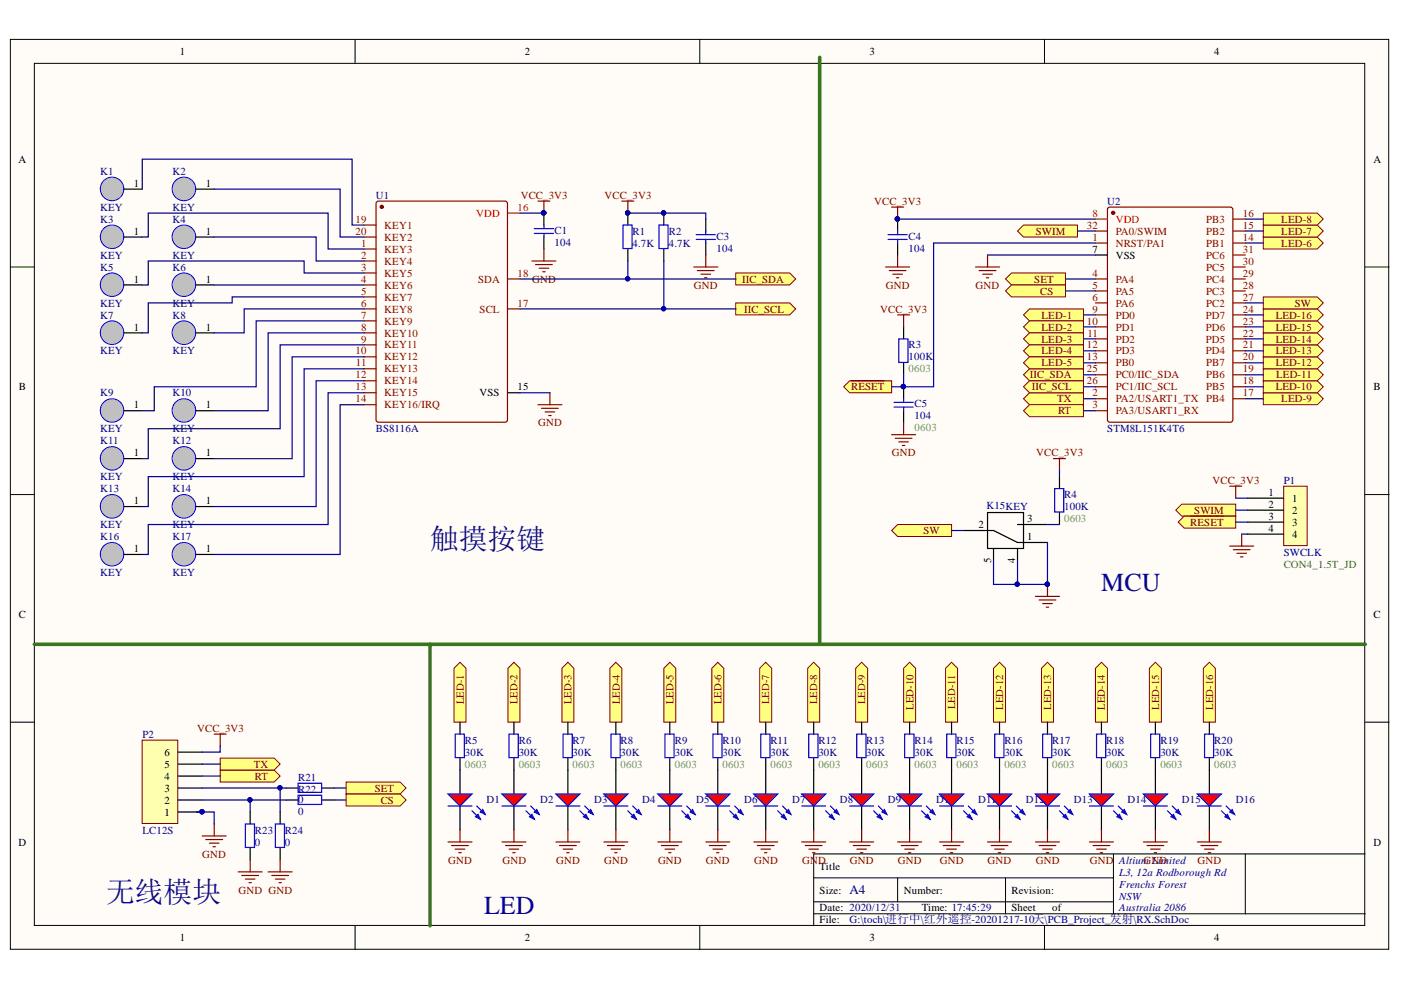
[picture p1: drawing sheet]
<svg xmlns="http://www.w3.org/2000/svg" width="297mm" height="210mm" viewBox="0 0 297 210" stroke-linecap="round" stroke-linejoin="round" font-family="sans-serif">
<defs><g id="words">
<g font-size="6.1" fill="#000080">
<text x="91.2" y="116.4">触摸按键</text>
<text x="22.5" y="191.3">无线模块</text>
</g>
<g font-size="5.5" fill="#000080">
<text x="233.5" y="125.3">MCU</text>
<text x="102.6" y="193.8">LED</text>
</g>
<text font-size="2.8" fill="#000080" x="180.1" y="189.6">A4</text>
<g font-size="2.3">
<text x="38.2" y="11.7">1</text>
<text x="111.3" y="11.7">2</text>
<text x="184.3" y="11.7">3</text>
<text x="257.4" y="11.7">4</text>
<text x="3.9" y="34.5">A</text>
<text x="291.2" y="34.5">A</text>
<text x="28.3" y="39.6">1</text>
<text x="43.7" y="39.6">1</text>
<text x="28.3" y="49.8">1</text>
<text x="43.7" y="49.8">1</text>
<text x="231.6" y="53.6">7</text>
<text x="28.3" y="59.9">1</text>
<text x="43.7" y="59.9">1</text>
<text x="236.5" y="54.9">VSS</text>
<text x="28.3" y="70.1">1</text>
<text x="43.7" y="70.1">1</text>
<text x="4" y="82.8">B</text>
<text x="109.7" y="82.8">15</text>
<text x="291.2" y="82.8">B</text>
<text x="28.3" y="86.6">1</text>
<text x="43.7" y="86.6">1</text>
<text x="101.7" y="84">VSS</text>
<text x="28.3" y="96.7">1</text>
<text x="43.7" y="96.7">1</text>
<text x="28.3" y="106.9">1</text>
<text x="43.7" y="106.9">1</text>
<text x="269" y="105.2">1</text>
<text x="269" y="107.7">2</text>
<text x="273.9" y="106.4">1</text>
<text x="207.4" y="112">2</text>
<text x="217.8" y="110.7">3</text>
<text x="269" y="110.2">3</text>
<text x="269" y="112.8">4</text>
<text x="273.9" y="109">2</text>
<text x="273.9" y="111.5">3</text>
<text x="28.3" y="117.1">1</text>
<text x="43.7" y="117.1">1</text>
<text x="210.2" y="119.5" transform="rotate(-90 210.2 119.5)">5</text>
<text x="215.2" y="119.5" transform="rotate(-90 215.2 119.5)">4</text>
<text x="217.8" y="114.5">1</text>
<text x="273.9" y="114">4</text>
<text x="4" y="131">C</text>
<text x="291.2" y="131">C</text>
<text x="34.9" y="160.2">6</text>
<text x="34.9" y="167.9">3</text>
<text x="34.9" y="165.4">4</text>
<text x="34.9" y="162.7">5</text>
<text x="34.9" y="173">1</text>
<text x="34.9" y="170.4">2</text>
<text x="3.9" y="179.3">D</text>
<text x="291.2" y="179.3">D</text>
<text x="173.8" y="184.4">Title</text>
<text x="173.8" y="189.4">Size:</text>
<text x="191.6" y="189.4">Number:</text>
<text x="214.5" y="189.4">Revision:</text>
<text x="173.8" y="193.3">Date: 2020/12/31</text>
<text x="173.8" y="195.8">File:</text>
<text x="195.4" y="193.3">Time: 17:45:29</text>
<text x="214.5" y="193.3">Sheet</text>
<text x="223.1" y="193.3">of</text>
<text x="38.2" y="199.6">1</text>
<text x="111.3" y="199.6">2</text>
<text x="184.3" y="199.6">3</text>
<text x="257.4" y="199.6">4</text>
</g>
<g font-size="2.3" fill="#000080">
<text x="21.2" y="37">K1</text>
<text x="36.5" y="37">K2</text>
<text x="21.2" y="44.7">KEY</text>
<text x="21.2" y="47.3">K3</text>
<text x="36.5" y="44.7">KEY</text>
<text x="36.5" y="47.3">K4</text>
<text x="79.7" y="42.1">U1</text>
<text x="234.8" y="43.5">U2</text>
<text x="117.6" y="49.5">C1</text>
<text x="117.6" y="52.1">104</text>
<text x="134.1" y="49.8">R1</text>
<text x="134.1" y="52.3">4.7K</text>
<text x="141.8" y="49.8">R2</text>
<text x="141.8" y="52.3">4.7K</text>
<text x="151.9" y="50.8">C3</text>
<text x="151.9" y="53.3">104</text>
<text x="192.6" y="50.8">C4</text>
<text x="192.6" y="53.3">104</text>
<text x="21.2" y="54.9">KEY</text>
<text x="21.2" y="57.4">K5</text>
<text x="36.5" y="54.9">KEY</text>
<text x="36.5" y="57.4">K6</text>
<text x="21.2" y="65">KEY</text>
<text x="36.5" y="65">KEY</text>
<text x="21.2" y="67.5">K7</text>
<text x="36.5" y="67.5">K8</text>
<text x="21.2" y="75.2">KEY</text>
<text x="36.5" y="75.2">KEY</text>
<text x="192.6" y="73.9">R3</text>
<text x="192.6" y="76.4">100K</text>
<text x="21.2" y="84">K9</text>
<text x="36.5" y="84">K10</text>
<text x="193.9" y="86.3">C5</text>
<text x="193.9" y="88.9">104</text>
<text x="21.2" y="91.6">KEY</text>
<text x="21.2" y="94.2">K11</text>
<text x="36.5" y="91.6">KEY</text>
<text x="36.5" y="94.2">K12</text>
<text x="79.7" y="91.6">BS8116A</text>
<text x="234.8" y="91.6">STM8L151K4T6</text>
<text x="21.2" y="101.8">KEY</text>
<text x="36.5" y="101.8">KEY</text>
<text x="21.2" y="104.4">K13</text>
<text x="36.5" y="104.4">K14</text>
<text x="209.1" y="108">K15KEY</text>
<text x="225.6" y="105.7">R4</text>
<text x="272.2" y="102.5">P1</text>
<text x="21.2" y="112">KEY</text>
<text x="36.5" y="112">KEY</text>
<text x="225.6" y="108.2">100K</text>
<text x="21.2" y="114.5">K16</text>
<text x="36.5" y="114.5">K17</text>
<text x="272.2" y="117.8">SWCLK</text>
<text x="21.2" y="122.2">KEY</text>
<text x="36.5" y="122.2">KEY</text>
<text x="30.2" y="156.4">P2</text>
<text x="98.6" y="157.7">R5</text>
<text x="98.6" y="160.2">30K</text>
<text x="110" y="157.7">R6</text>
<text x="110" y="160.2">30K</text>
<text x="121.4" y="157.7">R7</text>
<text x="121.4" y="160.2">30K</text>
<text x="131.6" y="157.7">R8</text>
<text x="131.6" y="160.2">30K</text>
<text x="143.1" y="157.7">R9</text>
<text x="143.1" y="160.2">30K</text>
<text x="153.2" y="157.7">R10</text>
<text x="153.2" y="160.2">30K</text>
<text x="163.4" y="157.7">R11</text>
<text x="163.4" y="160.2">30K</text>
<text x="173.5" y="157.7">R12</text>
<text x="173.5" y="160.2">30K</text>
<text x="183.7" y="157.7">R13</text>
<text x="183.7" y="160.2">30K</text>
<text x="193.9" y="157.7">R14</text>
<text x="193.9" y="160.2">30K</text>
<text x="202.8" y="157.7">R15</text>
<text x="202.8" y="160.2">30K</text>
<text x="212.9" y="157.7">R16</text>
<text x="212.9" y="160.2">30K</text>
<text x="223.1" y="157.7">R17</text>
<text x="223.1" y="160.2">30K</text>
<text x="234.5" y="157.7">R18</text>
<text x="234.5" y="160.2">30K</text>
<text x="246" y="157.7">R19</text>
<text x="246" y="160.2">30K</text>
<text x="257.4" y="157.7">R20</text>
<text x="257.4" y="160.2">30K</text>
<text x="63.2" y="165.6">R21</text>
<text x="63.2" y="170.2">0</text>
<text x="63.2" y="168.1">R22</text>
<text x="63.2" y="172.7">0</text>
<text x="103.1" y="170.2">D1</text>
<text x="114.6" y="170.2">D2</text>
<text x="126" y="170.2">D3</text>
<text x="136.1" y="170.2">D4</text>
<text x="147.6" y="170.2">D5</text>
<text x="157.8" y="170.2">D6</text>
<text x="167.9" y="170.2">D7</text>
<text x="178.1" y="170.2">D8</text>
<text x="188.2" y="170.2">D9</text>
<text x="198.5" y="170.2">D10</text>
<text x="207.4" y="170.2">D11</text>
<text x="217.5" y="170.2">D12</text>
<text x="227.7" y="170.2">D13</text>
<text x="239.1" y="170.2">D14</text>
<text x="250.6" y="170.2">D15</text>
<text x="262" y="170.2">D16</text>
<text x="30.2" y="176.8">LC12S</text>
<text x="54.1" y="176.8">R23</text>
<text x="54.1" y="179.3">0</text>
<text x="60.4" y="176.8">R24</text>
<text x="60.4" y="179.3">0</text>
<text x="237.3" y="183.1">Altium Limited</text>
<text x="237.3" y="185.6">L3, 12a Rodborough Rd</text>
<text x="237.3" y="188.2">Frenchs Forest</text>
<text x="237.3" y="190.7">NSW</text>
<text x="180.1" y="195.8">G:\toch\进行中\红外遥控-20201217-10天\PCB_Project_发射\RX.SchDoc</text>
<text x="237.3" y="193.3">Australia 2086</text>
</g>
<g font-size="2.3" fill="#800">
<text x="75.4" y="47.3">19</text>
<text x="255.8" y="47.3">PB3</text>
<text x="263.5" y="46">16</text>
<text x="75.4" y="49.8">20</text>
<text x="76.6" y="52.3">1</text>
<text x="81.5" y="53.6">KEY3</text>
<text x="81.5" y="48.5">KEY1</text>
<text x="81.5" y="51.1">KEY2</text>
<text x="230.5" y="48.5">32</text>
<text x="231.6" y="51.1">1</text>
<text x="236.5" y="52.3">NRST/PA1</text>
<text x="236.5" y="49.8">PA0/SWIM</text>
<text x="255.8" y="52.3">PB1</text>
<text x="255.8" y="49.8">PB2</text>
<text x="263.5" y="51.1">14</text>
<text x="263.5" y="48.5">15</text>
<text x="263.5" y="53.6">31</text>
<text x="76.6" y="54.9">2</text>
<text x="76.6" y="57.4">3</text>
<text x="76.6" y="59.9">4</text>
<text x="81.5" y="56.1">KEY4</text>
<text x="81.5" y="58.7">KEY5</text>
<text x="101.4" y="59.9">SDA</text>
<text x="109.7" y="58.7">18</text>
<text x="231.6" y="58.7">4</text>
<text x="236.5" y="59.9">PA4</text>
<text x="255.8" y="59.9">PC4</text>
<text x="255.8" y="57.4">PC5</text>
<text x="255.8" y="54.9">PC6</text>
<text x="263.5" y="58.7">29</text>
<text x="263.5" y="56.1">30</text>
<text x="76.6" y="62.5">5</text>
<text x="76.6" y="65">6</text>
<text x="81.5" y="61.2">KEY6</text>
<text x="81.5" y="63.7">KEY7</text>
<text x="109.7" y="65">17</text>
<text x="231.6" y="61.2">5</text>
<text x="231.6" y="63.7">6</text>
<text x="236.5" y="62.5">PA5</text>
<text x="236.5" y="65">PA6</text>
<text x="255.8" y="65">PC2</text>
<text x="255.8" y="62.5">PC3</text>
<text x="263.5" y="63.7">27</text>
<text x="263.5" y="61.2">28</text>
<text x="76.6" y="67.5">7</text>
<text x="76.6" y="70.1">8</text>
<text x="81.5" y="66.3">KEY8</text>
<text x="81.5" y="68.8">KEY9</text>
<text x="81.5" y="71.4">KEY10</text>
<text x="101.7" y="66.3">SCL</text>
<text x="230.5" y="68.8">10</text>
<text x="230.5" y="71.4">11</text>
<text x="231.6" y="66.3">9</text>
<text x="236.5" y="67.5">PD0</text>
<text x="236.5" y="70.1">PD1</text>
<text x="255.7" y="70.1">PD6</text>
<text x="255.7" y="67.5">PD7</text>
<text x="263.5" y="71.4">22</text>
<text x="263.5" y="68.8">23</text>
<text x="263.5" y="66.3">24</text>
<text x="75.4" y="75.2">10</text>
<text x="75.5" y="77.7">11</text>
<text x="76.6" y="72.6">9</text>
<text x="81.5" y="73.9">KEY11</text>
<text x="81.5" y="76.4">KEY12</text>
<text x="230.5" y="73.9">12</text>
<text x="230.5" y="76.4">13</text>
<text x="236.5" y="72.6">PD2</text>
<text x="236.5" y="75.2">PD3</text>
<text x="236.5" y="77.7">PB0</text>
<text x="255.7" y="75.2">PD4</text>
<text x="255.7" y="72.6">PD5</text>
<text x="255.8" y="77.7">PB7</text>
<text x="263.5" y="76.4">20</text>
<text x="263.5" y="73.9">21</text>
<text x="75.4" y="80.2">12</text>
<text x="75.4" y="82.8">13</text>
<text x="81.5" y="79">KEY13</text>
<text x="81.5" y="81.5">KEY14</text>
<text x="230.5" y="79">25</text>
<text x="230.5" y="81.5">26</text>
<text x="236.5" y="80.2">PC0/IIC_SDA</text>
<text x="236.5" y="82.8">PC1/IIC_SCL</text>
<text x="255.8" y="82.8">PB5</text>
<text x="255.8" y="80.2">PB6</text>
<text x="263.5" y="81.5">18</text>
<text x="263.5" y="79">19</text>
<text x="75.4" y="85.3">14</text>
<text x="81.5" y="84">KEY15</text>
<text x="81.5" y="86.6">KEY16/IRQ</text>
<text x="231.6" y="84">2</text>
<text x="231.6" y="86.6">3</text>
<text x="236.5" y="85.3">PA2/USART1_TX</text>
<text x="236.5" y="87.8">PA3/USART1_RX</text>
<text x="255.8" y="85.3">PB4</text>
<text x="263.5" y="84">17</text>
</g>
<g font-size="2.3" fill="#f00">
<text x="100.9" y="46">VDD</text>
<text x="109.7" y="44.7">16</text>
<text x="231.6" y="46">8</text>
<text x="236.5" y="47.3">VDD</text>
</g>
<g font-size="2.3" fill="#800000">
<text x="110.4" y="42.1">VCC_3V3</text>
<text x="128.2" y="42.1">VCC_3V3</text>
<text x="185.4" y="43.5">VCC_3V3</text>
<text x="271.7" y="47.3">LED-8</text>
<text x="219.6" y="49.8">SWIM</text>
<text x="271.7" y="52.3">LED-6</text>
<text x="271.7" y="49.8">LED-7</text>
<text x="112.9" y="59.9">GND</text>
<text x="157.4" y="59.9">IIC_SDA</text>
<text x="219.3" y="59.9">SET</text>
<text x="147.1" y="61.2">GND</text>
<text x="187.8" y="61.2">GND</text>
<text x="206.9" y="61.2">GND</text>
<text x="220.6" y="62.5">CS</text>
<text x="274.5" y="65">SW</text>
<text x="157.8" y="66.3">IIC_SCL</text>
<text x="186.6" y="66.3">VCC_3V3</text>
<text x="220.8" y="67.5">LED-1</text>
<text x="220.8" y="70.1">LED-2</text>
<text x="270.5" y="70.1">LED-15</text>
<text x="270.5" y="67.5">LED-16</text>
<text x="220.8" y="72.6">LED-3</text>
<text x="220.8" y="75.2">LED-4</text>
<text x="220.8" y="77.7">LED-5</text>
<text x="270.5" y="77.7">LED-12</text>
<text x="270.5" y="75.2">LED-13</text>
<text x="270.5" y="72.6">LED-14</text>
<text x="180.5" y="82.8">RESET</text>
<text x="218.4" y="80.2">IIC_SDA</text>
<text x="218.8" y="82.8">IIC_SCL</text>
<text x="270.5" y="82.8">LED-10</text>
<text x="270.6" y="80.2">LED-11</text>
<text x="224.1" y="85.3">TX</text>
<text x="224.4" y="87.8">RT</text>
<text x="271.7" y="85.3">LED-9</text>
<text x="114.1" y="90.4">GND</text>
<text x="189.1" y="96.7">GND</text>
<text x="219.7" y="96.7">VCC_3V3</text>
<text x="257.1" y="102.5">VCC_3V3</text>
<text x="195.8" y="113.3">SW</text>
<text x="252.4" y="111.5">RESET</text>
<text x="253.2" y="109">SWIM</text>
<text x="98.3" y="149.3" transform="rotate(-90 98.3 149.3)">LED-1</text>
<text x="109.7" y="149.3" transform="rotate(-90 109.7 149.3)">LED-2</text>
<text x="121.2" y="149.3" transform="rotate(-90 121.2 149.3)">LED-3</text>
<text x="131.4" y="149.3" transform="rotate(-90 131.4 149.3)">LED-4</text>
<text x="142.8" y="149.3" transform="rotate(-90 142.8 149.3)">LED-5</text>
<text x="153" y="149.3" transform="rotate(-90 153 149.3)">LED-6</text>
<text x="163.1" y="149.3" transform="rotate(-90 163.1 149.3)">LED-7</text>
<text x="173.3" y="149.3" transform="rotate(-90 173.3 149.3)">LED-8</text>
<text x="183.4" y="149.3" transform="rotate(-90 183.4 149.3)">LED-9</text>
<text x="41.8" y="155.1">VCC_3V3</text>
<text x="193.7" y="150.5" transform="rotate(-90 193.7 150.5)">LED-10</text>
<text x="202.5" y="150.4" transform="rotate(-90 202.5 150.4)">LED-11</text>
<text x="212.7" y="150.5" transform="rotate(-90 212.7 150.5)">LED-12</text>
<text x="222.8" y="150.5" transform="rotate(-90 222.8 150.5)">LED-13</text>
<text x="234.3" y="150.5" transform="rotate(-90 234.3 150.5)">LED-14</text>
<text x="245.8" y="150.5" transform="rotate(-90 245.8 150.5)">LED-15</text>
<text x="257.2" y="150.5" transform="rotate(-90 257.2 150.5)">LED-16</text>
<text x="53.8" y="162.7">TX</text>
<text x="54.1" y="165.4">RT</text>
<text x="79.4" y="167.9">SET</text>
<text x="80.7" y="170.4">CS</text>
<text x="42.9" y="181.8">GND</text>
<text x="95" y="183.1">GND</text>
<text x="106.5" y="183.1">GND</text>
<text x="117.9" y="183.1">GND</text>
<text x="128.1" y="183.1">GND</text>
<text x="139.5" y="183.1">GND</text>
<text x="149.7" y="183.1">GND</text>
<text x="159.9" y="183.1">GND</text>
<text x="170.1" y="183.1">GND</text>
<text x="180.2" y="183.1">GND</text>
<text x="190.4" y="183.1">GND</text>
<text x="199.2" y="183.1">GND</text>
<text x="209.4" y="183.1">GND</text>
<text x="219.6" y="183.1">GND</text>
<text x="231" y="183.1">GND</text>
<text x="242.5" y="183.1">GND</text>
<text x="253.9" y="183.1">GND</text>
<text x="50.6" y="189.4">GND GND</text>
</g>
<g font-size="2.3" fill="#6aa84f">
<text x="192.6" y="79">0603</text>
<text x="193.9" y="91.4">0603</text>
<text x="225.6" y="110.7">0603</text>
<text x="98.6" y="162.7">0603</text>
<text x="110" y="162.7">0603</text>
<text x="121.4" y="162.7">0603</text>
<text x="131.6" y="162.7">0603</text>
<text x="143.1" y="162.7">0603</text>
<text x="153.2" y="162.7">0603</text>
<text x="163.4" y="162.7">0603</text>
<text x="173.5" y="162.7">0603</text>
<text x="183.7" y="162.7">0603</text>
<text x="193.9" y="162.7">0603</text>
<text x="202.8" y="162.7">0603</text>
<text x="212.9" y="162.7">0603</text>
<text x="223.1" y="162.7">0603</text>
<text x="234.5" y="162.7">0603</text>
<text x="246" y="162.7">0603</text>
<text x="257.4" y="162.7">0603</text>
</g>
<text font-size="2.3" fill="#38761d" x="272.2" y="120.4">CON4_1.5T_JD</text>
</g></defs>
<g fill="#fffcf8" stroke="#000" stroke-width=".21">
<path d="M2.2 8.4h292.2v192.9h-292.2z"/>
<path d="M7.3 13.4h282v182.8h-282z"/>
</g>
<g fill="none" stroke="#000" stroke-width=".21">
<path d="M75.3 8.4v5M148.4 8.4v5M221.5 8.4v5M2.2 56.6h5.1M289.5 56.6h5M2.2 104.9h5.1M289.5 104.9h5M2.2 153.1h5.1M289.5 153.1h5M75.3 196.3v5.1M148.4 196.3v5.1M172.5 186.1h63.6"/>
<path d="M172.5 193.8h117M172.5 191.2h63.6M190.3 186.1v5.1M213.2 186.1v7.7M221.5 196.3v5.1M236.1 181.1v12.7M264 181.1h-91.5v15.2M289.5 181.1h-25.5v12.7"/>
</g>
<circle cx="23.8" cy="40.1" r="2.5" fill="#c0c0c0" stroke="#00f" stroke-width=".21"/>
<path d="M26.3 40.1h3.9M107.7 83.3h2.5" fill="none" stroke="#000" stroke-width=".25"/>
<g fill="none" stroke="#800" stroke-width=".25">
<path d="M77.2 52.8h2.5M77.2 55.3h2.5M77.2 57.9h2.5M77.2 47.7h2.5M77.2 50.3h2.5M79.8 42.9l.4-.3h26.9l.4 .3 .1 46.1-.3 .5h-27.1l-.4-.2zM107.7 59.1h2.5M77.2 60.4h2.5M77.2 63h2.5M77.2 65.5h2.5M77.2 68h2.5M77.2 70.6h2.5"/>
<path d="M77.2 73.1h2.5M77.2 75.7h2.5M77.2 78.2h2.5M107.7 65.5h2.5M77.2 80.7h2.5M77.2 83.3h2.5M77.2 85.8h2.5"/>
</g>
<circle cx="80.9" cy="43.9" r=".34" fill="#800" stroke="#800" stroke-width=".25"/>
<path d="M107.7 45.2h2.5" fill="none" stroke="#f00" stroke-width=".25"/>
<circle cx="23.8" cy="50.2" r="2.49" fill="#c0c0c0" stroke="#00f" stroke-width=".21"/>
<path d="M26.3 50.3h3.9" fill="none" stroke="#000" stroke-width=".25"/>
<circle cx="23.8" cy="60.4" r="2.49" fill="#c0c0c0" stroke="#00f" stroke-width=".21"/>
<path d="M26.3 60.4h3.9" fill="none" stroke="#000" stroke-width=".25"/>
<circle cx="23.8" cy="70.5" r="2.5" fill="#c0c0c0" stroke="#00f" stroke-width=".21"/>
<path d="M26.3 70.6h3.9" fill="none" stroke="#000" stroke-width=".25"/>
<circle cx="39" cy="40.1" r="2.5" fill="#c0c0c0" stroke="#00f" stroke-width=".21"/>
<path d="M41.6 40.1h3.8" fill="none" stroke="#000" stroke-width=".25"/>
<circle cx="39" cy="50.2" r="2.5" fill="#c0c0c0" stroke="#00f" stroke-width=".21"/>
<path d="M41.6 50.3h3.8" fill="none" stroke="#000" stroke-width=".25"/>
<circle cx="39" cy="60.4" r="2.5" fill="#c0c0c0" stroke="#00f" stroke-width=".21"/>
<path d="M41.6 60.4h3.8" fill="none" stroke="#000" stroke-width=".25"/>
<circle cx="39" cy="70.5" r="2.5" fill="#c0c0c0" stroke="#00f" stroke-width=".21"/>
<path d="M41.6 70.6h3.8" fill="none" stroke="#000" stroke-width=".25"/>
<circle cx="23.8" cy="87" r="2.49" fill="#c0c0c0" stroke="#00f" stroke-width=".21"/>
<path d="M26.3 87.1h3.9" fill="none" stroke="#000" stroke-width=".25"/>
<circle cx="23.8" cy="97.2" r="2.49" fill="#c0c0c0" stroke="#00f" stroke-width=".21"/>
<path d="M26.3 97.2h3.9" fill="none" stroke="#000" stroke-width=".25"/>
<circle cx="23.8" cy="107.4" r="2.5" fill="#c0c0c0" stroke="#00f" stroke-width=".21"/>
<path d="M26.3 107.4h3.9" fill="none" stroke="#000" stroke-width=".25"/>
<circle cx="23.8" cy="117.5" r="2.49" fill="#c0c0c0" stroke="#00f" stroke-width=".21"/>
<path d="M26.3 117.6h3.9" fill="none" stroke="#000" stroke-width=".25"/>
<circle cx="39" cy="87" r="2.5" fill="#c0c0c0" stroke="#00f" stroke-width=".21"/>
<path d="M41.6 87.1h3.8" fill="none" stroke="#000" stroke-width=".25"/>
<circle cx="39" cy="97.2" r="2.5" fill="#c0c0c0" stroke="#00f" stroke-width=".21"/>
<path d="M41.6 97.2h3.8" fill="none" stroke="#000" stroke-width=".25"/>
<circle cx="39" cy="107.4" r="2.5" fill="#c0c0c0" stroke="#00f" stroke-width=".21"/>
<path d="M41.6 107.4h3.8" fill="none" stroke="#000" stroke-width=".25"/>
<circle cx="39" cy="117.5" r="2.5" fill="#c0c0c0" stroke="#00f" stroke-width=".21"/>
<path d="M115.3 45.2v2.5M115.3 50.3v2.5M133.1 45.2v2.5M133.1 52.8v2.5M140.7 45.2v2.5M140.7 52.8v2.5M149.6 46.4v2.6M149.6 51.5v2.6M190.3 46.4v2.6M190.3 51.5v2.6M41.6 117.6h3.8" fill="none" stroke="#000" stroke-width=".25"/>
<g fill="none" stroke="#800000" stroke-width=".25">
<path d="M112.8 55.3h5.1M113.5 56.1h3.6M114 42.6h2.6M114.3 56.9h2M115.1 57.6h.5M115.3 42.6v2.6M115.3 52.8v2.5M131.8 42.6h2.6M133.1 42.6v2.6M147.1 56.6h5.1M147.9 57.4h3.5M148.6 58.1h2.1"/>
<path d="M149.4 58.9h.5M149.6 54.1v2.5M187.8 56.6h5.1M188.5 57.4h3.6M189 43.9h2.6M189.3 58.1h2M190.1 58.9h.5M190.3 43.9v2.5M190.3 54.1v2.5M114 85.8h5.1M114.8 86.6h3.6M115.6 87.3h2"/>
<path d="M116.3 88.1h.5M116.6 83.3v2.5M260.7 103.1h2.6M260.7 115.8h5.1M261.5 116.5h3.5M262 103.1v2.5M262.3 117.3h2M263 118.1h.5M263.3 113.2v2.6"/>
</g>
<g fill="#000080" stroke="#000080" stroke-width=".21">
<circle cx="115.3" cy="45.1" r=".46"/>
<circle cx="133.1" cy="45.1" r=".46"/>
<circle cx="140.7" cy="45.1" r=".46"/>
<circle cx="190.3" cy="46.4" r=".46"/>
</g>
<g fill="none" stroke="#00f" stroke-width=".25">
<path d="M113.3 48.5h4.1M113.3 49.5h4.1M115.3 47.7v.8M115.3 49.5v.8M132.1 47.7h1.9v5h-1.9zM139.7 47.7h2v5h-2zM147.6 49.7h4.1M147.6 50.8h4.1M149.6 49v.7M149.6 50.8v.7M188.3 49.7h4M188.3 50.8h4"/>
<path d="M190.3 49v.7M190.3 50.8v.7"/>
</g>
<path d="M272.2 103.1h4.9v12.6h-4.9z" fill="#ffffb0" stroke="#800000" stroke-width=".21"/>
<path d="M191.6 69.3v2.5M191.6 76.9v2.6M191.6 82v2.5M191.6 87.1v2.5M264.5 105.6h7.7M264.5 108.2h7.7M264.5 110.7h7.7M264.5 113.2h7.7" fill="none" stroke="#000" stroke-width=".25"/>
<circle cx="191.5" cy="82" r=".46" fill="#000080" stroke="#000080" stroke-width=".21"/>
<path d="M190.6 71.8h1.9v5h-1.9zM189.5 85.3h4.1M189.5 86.3h4.1M191.6 84.5v.8M191.6 86.3v.8" fill="none" stroke="#00f" stroke-width=".25"/>
<path d="M178.9 82l1.2-1.3h8.9v2.6h-8.9z" fill-rule="evenodd" fill="#ffff80" stroke="#800000" stroke-width=".21"/>
<path d="M180.4 80.7h7.1" fill="none" stroke="#800000" stroke-width=".25"/>
<g fill="#ffff80" stroke="#800000" stroke-width=".21">
<path d="M249.3 108.2l1.3-1.3h11.4v2.5h-11.4z" fill-rule="evenodd"/>
<path d="M249.8 110.7l1.3-1.3h10.9v2.6h-10.9z" fill-rule="evenodd"/>
</g>
<path d="M190.3 66.8h2.6M191.6 66.8v2.5M189 92.2h5.1M189.8 92.9h3.6M190.6 93.7h2M191.3 94.4h.5M191.6 89.6v2.6M252.4 109.4h7" fill="none" stroke="#800000" stroke-width=".25"/>
<g fill="#ffff80" stroke="#800000" stroke-width=".21">
<path d="M156 57.9h11.4l1.3 1.2-1.3 1.3h-11.4z" fill-rule="evenodd"/>
<path d="M156 64.2h11.4l1.3 1.3-1.3 1.3h-11.4z" fill-rule="evenodd"/>
<path d="M217 84.5l1.3-1.2h11.4v2.5h-11.4z" fill-rule="evenodd"/>
</g>
<path d="M30.1 156.9h7.6v17.7h-7.6z" fill="#ffffb0" stroke="#800000" stroke-width=".21"/>
<path d="M37.8 159.5h5.1M37.8 172.2h5.1M37.8 169.6h5.1M37.8 167.1h5.1M37.8 164.5h5.1M37.8 162h5.1" fill="none" stroke="#000" stroke-width=".25"/>
<circle cx="42.8" cy="172.1" r=".46" fill="#000080" stroke="#000080" stroke-width=".21"/>
<path d="M45.4 155.7h2.6M46.7 155.7v2.5" fill="none" stroke="#800000" stroke-width=".25"/>
<g fill="#ffff80" stroke="#800000" stroke-width=".21">
<path d="M46.7 163.3h11.4l1.3 1.2-1.3 1.3h-11.4z" fill-rule="evenodd"/>
<path d="M46.7 160.7h11.4l1.3 1.3-1.3 1.3h-11.4z" fill-rule="evenodd"/>
</g>
<g fill="none" stroke="#800000" stroke-width=".25">
<path d="M42.9 177.2h5.1M43.6 178h3.6M44.4 178.8h2M45.2 179.5h.5M45.4 174.7v2.5M50.5 184.9h5.1M51.3 185.6h3.5M52 186.4h2.1M52.8 187.1h.5M53 182.3v2.6M56.9 184.9h5M57.6 185.6h3.6"/>
<path d="M58.4 186.4h2M59.1 187.1h.6M59.4 182.3v2.6"/>
</g>
<path d="M53 172.2v2.5M53 179.8v2.5M59.4 172.2v2.5M59.4 179.8v2.5M60.7 167.1h2.5M60.7 169.6h2.5M68.3 167.1h2.5M68.3 169.6h2.5" fill="none" stroke="#000" stroke-width=".25"/>
<path d="M52 174.7h2v5h-2zM58.4 174.7h1.9v5h-1.9zM63.2 166.1h5v1.9h-5zM63.2 168.6h5v2h-5z" fill="none" stroke="#00f" stroke-width=".25"/>
<g fill="#ffff80" stroke="#800000" stroke-width=".21">
<path d="M73.4 165.8h11.4l1.3 1.3-1.3 1.3h-11.4z" fill-rule="evenodd"/>
<path d="M73.4 168.4h11.4l1.3 1.2-1.3 1.3h-11.4z" fill-rule="evenodd"/>
<path d="M213.2 59.1l1.3-1.2h11.4v2.5h-11.4z" fill-rule="evenodd"/>
<path d="M213.2 61.7l1.3-1.3h11.4v2.6h-11.4z" fill-rule="evenodd"/>
</g>
<path d="M173.8 12.2v124.4M7.3 136.6h282.2" fill="none" stroke="#38761d" stroke-width=".76"/>
<g fill="none" stroke="#800" stroke-width=".25">
<path d="M232.3 51.5h2.5M232.3 59.1h2.5M232.3 49h2.5M234.9 44.2l.4-.3h25.6l.4 .3 .1 44.8-.3 .5h-25.8l-.4-.2zM261.5 51.5h2.5M261.5 59.1h2.5M261.5 49h2.5M261.5 46.4h2.5M261.5 56.6h2.5M261.5 54.1h2.5M232.3 61.7h2.5M232.3 64.2h2.5"/>
<path d="M232.3 66.8h2.5M232.3 69.3h2.5M232.3 71.8h2.5M232.3 74.4h2.5M232.3 76.9h2.5M232.3 79.5h2.5M261.5 61.7h2.5M261.5 64.2h2.5M261.5 66.8h2.5M261.5 69.3h2.5M261.5 71.8h2.5M261.5 74.4h2.5"/>
<path d="M261.5 76.9h2.5M261.5 79.5h2.5M232.3 84.5h2.5M232.3 87.1h2.5M232.3 82h2.5M261.5 84.5h2.5M261.5 82h2.5"/>
</g>
<circle cx="236" cy="45.1" r=".34" fill="#800" stroke="#800" stroke-width=".25"/>
<path d="M232.3 54.1h2.5" fill="none" stroke="#000" stroke-width=".25"/>
<path d="M232.3 46.4h2.5" fill="none" stroke="#f00" stroke-width=".25"/>
<g fill="#ffff80" stroke="#800000" stroke-width=".21">
<path d="M217 87.1l1.3-1.3h11.4v2.6h-11.4z" fill-rule="evenodd"/>
<path d="M217 79.5l1.3-1.3h11.4v2.5h-11.4z" fill-rule="evenodd"/>
<path d="M217 82l1.3-1.3h11.4v2.6h-11.4z" fill-rule="evenodd"/>
<path d="M215.7 49l1.3-1.3h11.4v2.6h-11.4z" fill-rule="evenodd"/>
</g>
<path d="M206.8 56.6h5.1M207.6 57.4h3.6M208.4 58.1h2M209.1 58.9h.5M209.4 54.1v2.5" fill="none" stroke="#800000" stroke-width=".25"/>
<g fill="#ffff80" stroke="#800000" stroke-width=".21">
<path d="M217 66.8l1.3-1.3h11.4v2.5h-11.4z" fill-rule="evenodd"/>
<path d="M217 69.3l1.3-1.3h11.4v2.6h-11.4z" fill-rule="evenodd"/>
<path d="M217 71.8l1.3-1.2h11.4v2.5h-11.4z" fill-rule="evenodd"/>
<path d="M217 74.4l1.3-1.3h11.4v2.6h-11.4z" fill-rule="evenodd"/>
<path d="M217 76.9l1.3-1.2h11.4v2.5h-11.4z" fill-rule="evenodd"/>
<path d="M267.8 50.3h11.5l1.3 1.2-1.3 1.3h-11.5z" fill-rule="evenodd"/>
<path d="M267.8 47.7h11.5l1.3 1.3-1.3 1.3h-11.5z" fill-rule="evenodd"/>
<path d="M267.8 45.2h11.5l1.3 1.2-1.3 1.3h-11.5z" fill-rule="evenodd"/>
<path d="M267.8 83.3h11.5l1.3 1.2-1.3 1.3h-11.5z" fill-rule="evenodd"/>
<path d="M267.8 80.7h11.5l1.3 1.3-1.3 1.3h-11.5z" fill-rule="evenodd"/>
<path d="M267.8 78.2h11.5l1.3 1.3-1.3 1.2h-11.5z" fill-rule="evenodd"/>
<path d="M267.8 75.7h11.5l1.3 1.2-1.3 1.3h-11.5z" fill-rule="evenodd"/>
<path d="M267.8 73.1h11.5l1.3 1.3-1.3 1.3h-11.5z" fill-rule="evenodd"/>
<path d="M267.8 70.6h11.5l1.3 1.2-1.3 1.3h-11.5z" fill-rule="evenodd"/>
<path d="M267.8 68h11.5l1.3 1.3-1.3 1.3h-11.5z" fill-rule="evenodd"/>
<path d="M267.8 65.5h11.5l1.3 1.3-1.3 1.2h-11.5z" fill-rule="evenodd"/>
<path d="M267.8 63h11.5l1.3 1.2-1.3 1.3h-11.5z" fill-rule="evenodd"/>
<path d="M189 112.5l1.3-1.3h11.5v2.6h-11.5z" fill-rule="evenodd"/>
</g>
<path d="M204.3 112.5h6.3l5.1 2.5h6.4M209.4 108.7h7.6v7.6h-7.6zM210.6 116.3v2.5M215.7 111.2h6.4M215.7 116.3v2.5M224.6 101.1v2.5M224.6 108.7v2.5" fill="none" stroke="#000" stroke-width=".25"/>
<path d="M223.4 97.2h2.5M224.6 97.2v2.6M219.5 126.4h5.1M220.3 127.2h3.6M221.1 128h2M221.8 128.7h.5M222.1 123.9v2.5" fill="none" stroke="#800000" stroke-width=".25"/>
<circle cx="222" cy="123.9" r=".46" fill="#000080" stroke="#000080" stroke-width=".21"/>
<path d="M223.6 103.6h1.9v5h-1.9z" fill="none" stroke="#00f" stroke-width=".25"/>
<path d="M91.2 136.6v59.7" fill="none" stroke="#38761d" stroke-width=".76"/>
<path d="M96.3 141.7l1.2-1.3 1.3 1.3v11.4h-2.5z" fill-rule="evenodd" fill="#ffff80" stroke="#800000" stroke-width=".21"/>
<path d="M97.5 153.1v2.6M97.5 160.7v7.7M97.5 170.9v5.1" fill="none" stroke="#000" stroke-width=".25"/>
<path d="M96.5 155.7h1.9v4.9h-1.9z" fill="none" stroke="#00f" stroke-width=".25"/>
<path d="M95 168.4h5.1l-2.6 2.5z" fill="#f00"/>
<path d="M95 168.4h5.1l-2.6 2.5zM100.1 171.9l1.7 1.8M101.1 170.9l1.8 1.8" fill="none" stroke="#00f" stroke-width=".25"/>
<path d="M100.8 173.2l.5-.5 .5 1z" fill="#00f"/>
<path d="M100.8 173.2l.5-.5 .5 1z" fill="none" stroke="#00f" stroke-width=".25"/>
<path d="M101.8 172.2l.6-.5 .5 1z" fill="#00f"/>
<path d="M95 170.9h5.1M101.8 172.2l.6-.5 .5 1z" fill="none" stroke="#00f" stroke-width=".25"/>
<path d="M95 178.5h5.1M95.7 179.3h3.6M97.5 176v2.5M96.5 180h2M97.3 180.8h.5" fill="none" stroke="#800000" stroke-width=".25"/>
<path d="M107.7 141.7l1.3-1.3 1.2 1.3v11.4h-2.5z" fill-rule="evenodd" fill="#ffff80" stroke="#800000" stroke-width=".21"/>
<path d="M109 153.1v2.6M109 160.7v7.7M109 170.9v5.1" fill="none" stroke="#000" stroke-width=".25"/>
<path d="M107.9 155.7h2v4.9h-2z" fill="none" stroke="#00f" stroke-width=".25"/>
<path d="M106.4 168.4h5.1l-2.5 2.5z" fill="#f00"/>
<path d="M106.4 168.4h5.1l-2.5 2.5zM111.5 171.9l1.8 1.8M112.5 170.9l1.8 1.8" fill="none" stroke="#00f" stroke-width=".25"/>
<path d="M112.3 173.2l.5-.5 .5 1z" fill="#00f"/>
<path d="M112.3 173.2l.5-.5 .5 1z" fill="none" stroke="#00f" stroke-width=".25"/>
<path d="M113.3 172.2l.5-.5 .5 1z" fill="#00f"/>
<path d="M106.4 170.9h5.1M113.3 172.2l.5-.5 .5 1z" fill="none" stroke="#00f" stroke-width=".25"/>
<path d="M106.4 178.5h5.1M107.2 179.3h3.5M109 176v2.5M107.9 180h2.1M108.7 180.8h.5" fill="none" stroke="#800000" stroke-width=".25"/>
<path d="M119.1 141.7l1.3-1.3 1.3 1.3v11.4h-2.6z" fill-rule="evenodd" fill="#ffff80" stroke="#800000" stroke-width=".21"/>
<path d="M120.4 153.1v2.6M120.4 160.7v7.7M120.4 170.9v5.1" fill="none" stroke="#000" stroke-width=".25"/>
<path d="M119.4 155.7h1.9v4.9h-1.9z" fill="none" stroke="#00f" stroke-width=".25"/>
<path d="M117.9 168.4h5l-2.5 2.5z" fill="#f00"/>
<path d="M117.9 168.4h5l-2.5 2.5zM122.9 171.9l1.8 1.8M124 170.9l1.7 1.8" fill="none" stroke="#00f" stroke-width=".25"/>
<path d="M123.7 173.2l.5-.5 .5 1z" fill="#00f"/>
<path d="M123.7 173.2l.5-.5 .5 1z" fill="none" stroke="#00f" stroke-width=".25"/>
<path d="M124.7 172.2l.5-.5 .5 1z" fill="#00f"/>
<path d="M117.9 170.9h5M124.7 172.2l.5-.5 .5 1z" fill="none" stroke="#00f" stroke-width=".25"/>
<path d="M117.9 178.5h5M118.6 179.3h3.6M120.4 176v2.5M119.4 180h2M120.2 180.8h.5" fill="none" stroke="#800000" stroke-width=".25"/>
<path d="M129.3 141.7l1.3-1.3 1.2 1.3v11.4h-2.5z" fill-rule="evenodd" fill="#ffff80" stroke="#800000" stroke-width=".21"/>
<path d="M130.6 153.1v2.6M130.6 160.7v7.7M130.6 170.9v5.1" fill="none" stroke="#000" stroke-width=".25"/>
<path d="M129.6 155.7h1.9v4.9h-1.9z" fill="none" stroke="#00f" stroke-width=".25"/>
<path d="M128 168.4h5.1l-2.5 2.5z" fill="#f00"/>
<path d="M128 168.4h5.1l-2.5 2.5zM133.1 171.9l1.8 1.8M134.1 170.9l1.8 1.8" fill="none" stroke="#00f" stroke-width=".25"/>
<path d="M133.9 173.2l.5-.5 .5 1z" fill="#00f"/>
<path d="M133.9 173.2l.5-.5 .5 1z" fill="none" stroke="#00f" stroke-width=".25"/>
<path d="M134.9 172.2l.5-.5 .5 1z" fill="#00f"/>
<path d="M128 170.9h5.1M134.9 172.2l.5-.5 .5 1z" fill="none" stroke="#00f" stroke-width=".25"/>
<path d="M128 178.5h5.1M128.8 179.3h3.6M130.6 176v2.5M129.6 180h2M130.3 180.8h.5" fill="none" stroke="#800000" stroke-width=".25"/>
<path d="M140.7 141.7l1.3-1.3 1.3 1.3v11.4h-2.6z" fill-rule="evenodd" fill="#ffff80" stroke="#800000" stroke-width=".21"/>
<path d="M142 153.1v2.6M142 160.7v7.7M142 170.9v5.1" fill="none" stroke="#000" stroke-width=".25"/>
<path d="M141 155.7h1.9v4.9h-1.9z" fill="none" stroke="#00f" stroke-width=".25"/>
<path d="M139.5 168.4h5.1l-2.6 2.5z" fill="#f00"/>
<path d="M139.5 168.4h5.1l-2.6 2.5zM144.6 171.9l1.7 1.8M145.6 170.9l1.8 1.8" fill="none" stroke="#00f" stroke-width=".25"/>
<path d="M145.3 173.2l.5-.5 .5 1z" fill="#00f"/>
<path d="M145.3 173.2l.5-.5 .5 1z" fill="none" stroke="#00f" stroke-width=".25"/>
<path d="M146.3 172.2l.5-.5 .6 1z" fill="#00f"/>
<path d="M139.5 170.9h5.1M146.3 172.2l.5-.5 .6 1z" fill="none" stroke="#00f" stroke-width=".25"/>
<path d="M139.5 178.5h5.1M140.2 179.3h3.6M142 176v2.5M141 180h2M141.8 180.8h.5" fill="none" stroke="#800000" stroke-width=".25"/>
<path d="M150.9 141.7l1.3-1.3 1.3 1.3v11.4h-2.6z" fill-rule="evenodd" fill="#ffff80" stroke="#800000" stroke-width=".21"/>
<path d="M152.2 153.1v2.6M152.2 160.7v7.7M152.2 170.9v5.1" fill="none" stroke="#000" stroke-width=".25"/>
<path d="M151.1 155.7h2v4.9h-2z" fill="none" stroke="#00f" stroke-width=".25"/>
<path d="M149.6 168.4h5.1l-2.5 2.5z" fill="#f00"/>
<path d="M149.6 168.4h5.1l-2.5 2.5zM154.7 171.9l1.8 1.8M155.7 170.9l1.8 1.8" fill="none" stroke="#00f" stroke-width=".25"/>
<path d="M155.5 173.2l.5-.5 .5 1z" fill="#00f"/>
<path d="M155.5 173.2l.5-.5 .5 1z" fill="none" stroke="#00f" stroke-width=".25"/>
<path d="M156.5 172.2l.5-.5 .5 1z" fill="#00f"/>
<path d="M149.6 170.9h5.1M156.5 172.2l.5-.5 .5 1z" fill="none" stroke="#00f" stroke-width=".25"/>
<path d="M149.6 178.5h5.1M150.4 179.3h3.6M152.2 176v2.5M151.2 180h2M151.9 180.8h.5" fill="none" stroke="#800000" stroke-width=".25"/>
<path d="M161.1 141.7l1.2-1.3 1.3 1.3v11.4h-2.5z" fill-rule="evenodd" fill="#ffff80" stroke="#800000" stroke-width=".21"/>
<path d="M162.3 153.1v2.6M162.3 160.7v7.7M162.3 170.9v5.1" fill="none" stroke="#000" stroke-width=".25"/>
<path d="M161.3 155.7h2v4.9h-2z" fill="none" stroke="#00f" stroke-width=".25"/>
<path d="M159.8 168.4h5.1l-2.6 2.5z" fill="#f00"/>
<path d="M159.8 168.4h5.1l-2.6 2.5zM164.9 171.9l1.8 1.8M165.9 170.9l1.8 1.8" fill="none" stroke="#00f" stroke-width=".25"/>
<path d="M165.7 173.2l.5-.5 .5 1z" fill="#00f"/>
<path d="M165.7 173.2l.5-.5 .5 1z" fill="none" stroke="#00f" stroke-width=".25"/>
<path d="M166.7 172.2l.5-.5 .5 1z" fill="#00f"/>
<path d="M159.8 170.9h5.1M166.7 172.2l.5-.5 .5 1z" fill="none" stroke="#00f" stroke-width=".25"/>
<path d="M159.8 178.5h5.1M160.6 179.3h3.5M162.3 176v2.5M161.3 180h2.1M162.1 180.8h.5" fill="none" stroke="#800000" stroke-width=".25"/>
<path d="M171.2 141.7l1.3-1.3 1.3 1.3v11.4h-2.6z" fill-rule="evenodd" fill="#ffff80" stroke="#800000" stroke-width=".21"/>
<path d="M172.5 153.1v2.6M172.5 160.7v7.7M172.5 170.9v5.1" fill="none" stroke="#000" stroke-width=".25"/>
<path d="M171.5 155.7h1.9v4.9h-1.9z" fill="none" stroke="#00f" stroke-width=".25"/>
<path d="M170 168.4h5.1l-2.6 2.5z" fill="#f00"/>
<path d="M170 168.4h5.1l-2.6 2.5zM175.1 171.9l1.7 1.8M176.1 170.9l1.8 1.8" fill="none" stroke="#00f" stroke-width=".25"/>
<path d="M175.8 173.2l.5-.5 .5 1z" fill="#00f"/>
<path d="M175.8 173.2l.5-.5 .5 1z" fill="none" stroke="#00f" stroke-width=".25"/>
<path d="M176.8 172.2l.5-.5 .6 1z" fill="#00f"/>
<path d="M170 170.9h5.1M176.8 172.2l.5-.5 .6 1z" fill="none" stroke="#00f" stroke-width=".25"/>
<path d="M170 178.5h5.1M170.7 179.3h3.6M172.5 176v2.5M171.5 180h2M172.3 180.8h.5" fill="none" stroke="#800000" stroke-width=".25"/>
<path d="M181.4 141.7l1.3-1.3 1.3 1.3v11.4h-2.6z" fill-rule="evenodd" fill="#ffff80" stroke="#800000" stroke-width=".21"/>
<path d="M182.7 153.1v2.6M182.7 160.7v7.7M182.7 170.9v5.1" fill="none" stroke="#000" stroke-width=".25"/>
<path d="M181.6 155.7h2v4.9h-2z" fill="none" stroke="#00f" stroke-width=".25"/>
<path d="M180.1 168.4h5.1l-2.5 2.5z" fill="#f00"/>
<path d="M180.1 168.4h5.1l-2.5 2.5zM185.2 171.9l1.8 1.8M186.2 170.9l1.8 1.8" fill="none" stroke="#00f" stroke-width=".25"/>
<path d="M186 173.2l.5-.5 .5 1z" fill="#00f"/>
<path d="M186 173.2l.5-.5 .5 1z" fill="none" stroke="#00f" stroke-width=".25"/>
<path d="M187 172.2l.5-.5 .5 1z" fill="#00f"/>
<path d="M180.1 170.9h5.1M187 172.2l.5-.5 .5 1z" fill="none" stroke="#00f" stroke-width=".25"/>
<path d="M180.1 178.5h5.1M180.9 179.3h3.6M182.7 176v2.5M181.7 180h2M182.4 180.8h.5" fill="none" stroke="#800000" stroke-width=".25"/>
<path d="M191.6 141.7l1.3-1.3 1.2 1.3v11.4h-2.5z" fill-rule="evenodd" fill="#ffff80" stroke="#800000" stroke-width=".21"/>
<path d="M192.9 153.1v2.6M192.9 160.7v7.7M192.9 170.9v5.1" fill="none" stroke="#000" stroke-width=".25"/>
<path d="M191.8 155.7h2v4.9h-2z" fill="none" stroke="#00f" stroke-width=".25"/>
<path d="M190.3 168.4h5.1l-2.5 2.5z" fill="#f00"/>
<path d="M190.3 168.4h5.1l-2.5 2.5zM195.4 171.9l1.8 1.8M196.4 170.9l1.8 1.8" fill="none" stroke="#00f" stroke-width=".25"/>
<path d="M196.2 173.2l.5-.5 .5 1z" fill="#00f"/>
<path d="M196.2 173.2l.5-.5 .5 1z" fill="none" stroke="#00f" stroke-width=".25"/>
<path d="M197.2 172.2l.5-.5 .5 1z" fill="#00f"/>
<path d="M190.3 170.9h5.1M197.2 172.2l.5-.5 .5 1z" fill="none" stroke="#00f" stroke-width=".25"/>
<path d="M190.3 178.5h5.1M191.1 179.3h3.5M192.9 176v2.5M191.8 180h2.1M192.6 180.8h.5" fill="none" stroke="#800000" stroke-width=".25"/>
<path d="M200.5 141.7l1.3-1.3 1.2 1.3v11.4h-2.5z" fill-rule="evenodd" fill="#ffff80" stroke="#800000" stroke-width=".21"/>
<path d="M201.8 153.1v2.6M201.8 160.7v7.7M201.8 170.9v5.1" fill="none" stroke="#000" stroke-width=".25"/>
<path d="M200.7 155.7h2v4.9h-2z" fill="none" stroke="#00f" stroke-width=".25"/>
<path d="M199.2 168.4h5.1l-2.5 2.5z" fill="#f00"/>
<path d="M199.2 168.4h5.1l-2.5 2.5zM204.3 171.9l1.8 1.8M205.3 170.9l1.8 1.8" fill="none" stroke="#00f" stroke-width=".25"/>
<path d="M205.1 173.2l.5-.5 .5 1z" fill="#00f"/>
<path d="M205.1 173.2l.5-.5 .5 1z" fill="none" stroke="#00f" stroke-width=".25"/>
<path d="M206.1 172.2l.5-.5 .5 1z" fill="#00f"/>
<path d="M199.2 170.9h5.1M206.1 172.2l.5-.5 .5 1z" fill="none" stroke="#00f" stroke-width=".25"/>
<path d="M199.2 178.5h5.1M200 179.3h3.5M201.8 176v2.5M200.7 180h2.1M201.5 180.8h.5" fill="none" stroke="#800000" stroke-width=".25"/>
<path d="M210.6 141.7l1.3-1.3 1.3 1.3v11.4h-2.6z" fill-rule="evenodd" fill="#ffff80" stroke="#800000" stroke-width=".21"/>
<path d="M211.9 153.1v2.6M211.9 160.7v7.7M211.9 170.9v5.1" fill="none" stroke="#000" stroke-width=".25"/>
<path d="M210.9 155.7h1.9v4.9h-1.9z" fill="none" stroke="#00f" stroke-width=".25"/>
<path d="M209.4 168.4h5.1l-2.6 2.5z" fill="#f00"/>
<path d="M209.4 168.4h5.1l-2.6 2.5zM214.5 171.9l1.7 1.8M215.5 170.9l1.8 1.8" fill="none" stroke="#00f" stroke-width=".25"/>
<path d="M215.2 173.2l.5-.5 .5 1z" fill="#00f"/>
<path d="M215.2 173.2l.5-.5 .5 1z" fill="none" stroke="#00f" stroke-width=".25"/>
<path d="M216.2 172.2l.5-.5 .6 1z" fill="#00f"/>
<path d="M209.4 170.9h5.1M216.2 172.2l.5-.5 .6 1z" fill="none" stroke="#00f" stroke-width=".25"/>
<path d="M209.4 178.5h5.1M210.1 179.3h3.6M211.9 176v2.5M210.9 180h2M211.7 180.8h.5" fill="none" stroke="#800000" stroke-width=".25"/>
<path d="M220.8 141.7l1.3-1.3 1.3 1.3v11.4h-2.6z" fill-rule="evenodd" fill="#ffff80" stroke="#800000" stroke-width=".21"/>
<path d="M222.1 153.1v2.6M222.1 160.7v7.7M222.1 170.9v5.1" fill="none" stroke="#000" stroke-width=".25"/>
<path d="M221.1 155.7h1.9v4.9h-1.9z" fill="none" stroke="#00f" stroke-width=".25"/>
<path d="M219.5 168.4h5.1l-2.5 2.5z" fill="#f00"/>
<path d="M219.5 168.4h5.1l-2.5 2.5zM224.6 171.9l1.8 1.8M225.6 170.9l1.8 1.8" fill="none" stroke="#00f" stroke-width=".25"/>
<path d="M225.4 173.2l.5-.5 .5 1z" fill="#00f"/>
<path d="M225.4 173.2l.5-.5 .5 1z" fill="none" stroke="#00f" stroke-width=".25"/>
<path d="M226.4 172.2l.5-.5 .5 1z" fill="#00f"/>
<path d="M219.5 170.9h5.1M226.4 172.2l.5-.5 .5 1z" fill="none" stroke="#00f" stroke-width=".25"/>
<path d="M219.5 178.5h5.1M220.3 179.3h3.6M222.1 176v2.5M221.1 180h2M221.8 180.8h.5" fill="none" stroke="#800000" stroke-width=".25"/>
<path d="M232.3 141.7l1.2-1.3 1.3 1.3v11.4h-2.5z" fill-rule="evenodd" fill="#ffff80" stroke="#800000" stroke-width=".21"/>
<path d="M233.5 153.1v2.6M233.5 160.7v7.7M233.5 170.9v5.1" fill="none" stroke="#000" stroke-width=".25"/>
<path d="M232.5 155.7h1.9v4.9h-1.9z" fill="none" stroke="#00f" stroke-width=".25"/>
<path d="M231 168.4h5.1l-2.6 2.5z" fill="#f00"/>
<path d="M231 168.4h5.1l-2.6 2.5zM236.1 171.9l1.7 1.8M237.1 170.9l1.8 1.8" fill="none" stroke="#00f" stroke-width=".25"/>
<path d="M236.8 173.2l.5-.5 .5 1z" fill="#00f"/>
<path d="M236.8 173.2l.5-.5 .5 1z" fill="none" stroke="#00f" stroke-width=".25"/>
<path d="M237.8 172.2l.6-.5 .5 1z" fill="#00f"/>
<path d="M231 170.9h5.1M237.8 172.2l.6-.5 .5 1z" fill="none" stroke="#00f" stroke-width=".25"/>
<path d="M231 178.5h5.1M231.7 179.3h3.6M233.5 176v2.5M232.5 180h2M233.3 180.8h.5" fill="none" stroke="#800000" stroke-width=".25"/>
<path d="M243.7 141.7l1.3-1.3 1.2 1.3v11.4h-2.5z" fill-rule="evenodd" fill="#ffff80" stroke="#800000" stroke-width=".21"/>
<path d="M245 153.1v2.6M245 160.7v7.7M245 170.9v5.1" fill="none" stroke="#000" stroke-width=".25"/>
<path d="M243.9 155.7h2v4.9h-2z" fill="none" stroke="#00f" stroke-width=".25"/>
<path d="M242.4 168.4h5.1l-2.5 2.5z" fill="#f00"/>
<path d="M242.4 168.4h5.1l-2.5 2.5zM247.5 171.9l1.8 1.8M248.5 170.9l1.8 1.8" fill="none" stroke="#00f" stroke-width=".25"/>
<path d="M248.3 173.2l.5-.5 .5 1z" fill="#00f"/>
<path d="M248.3 173.2l.5-.5 .5 1z" fill="none" stroke="#00f" stroke-width=".25"/>
<path d="M249.3 172.2l.5-.5 .5 1z" fill="#00f"/>
<path d="M242.4 170.9h5.1M249.3 172.2l.5-.5 .5 1z" fill="none" stroke="#00f" stroke-width=".25"/>
<path d="M242.4 178.5h5.1M243.2 179.3h3.5M245 176v2.5M243.9 180h2.1M244.7 180.8h.5" fill="none" stroke="#800000" stroke-width=".25"/>
<path d="M255.1 141.7l1.3-1.3 1.3 1.3v11.4h-2.6z" fill-rule="evenodd" fill="#ffff80" stroke="#800000" stroke-width=".21"/>
<path d="M256.4 153.1v2.6M256.4 160.7v7.7M256.4 170.9v5.1" fill="none" stroke="#000" stroke-width=".25"/>
<path d="M255.4 155.7h1.9v4.9h-1.9z" fill="none" stroke="#00f" stroke-width=".25"/>
<path d="M253.9 168.4h5l-2.5 2.5z" fill="#f00"/>
<path d="M253.9 168.4h5l-2.5 2.5zM258.9 171.9l1.8 1.8M260 170.9l1.7 1.8" fill="none" stroke="#00f" stroke-width=".25"/>
<path d="M259.7 173.2l.5-.5 .5 1z" fill="#00f"/>
<path d="M259.7 173.2l.5-.5 .5 1z" fill="none" stroke="#00f" stroke-width=".25"/>
<path d="M260.7 172.2l.5-.5 .5 1z" fill="#00f"/>
<path d="M253.9 170.9h5M260.7 172.2l.5-.5 .5 1z" fill="none" stroke="#00f" stroke-width=".25"/>
<path d="M253.9 178.5h5M254.6 179.3h3.6M256.4 176v2.5M255.4 180h2M256.2 180.8h.5" fill="none" stroke="#800000" stroke-width=".25"/>
<g fill="none" stroke="#000080" stroke-width=".25">
<path d="M30.2 50.3h1.2v-5.1h38.2v7.6h7.6M30.2 40.1v-6.4h44.4v14h2.6M45.4 40.1h26.7v10.2h5.1M45.4 50.3h21.6v5h10.2M77.2 57.9h-12.7v-2.6h-33.1v5.1h-1.2M110.2 45.2h5.1M133.1 45.2h16.5v1.2M133.1 55.3v3.8h-22.9M133.1 59.1h22.9M140.7 55.3v10.2h-30.5M190.3 46.4h42M209.4 54.1h22.9"/>
<path d="M225.9 59.1h6.4M228.4 49h3.9M232.3 51.5h-34.4v30.5h-6.3M264 49h3.8M264 46.4h3.8M264 51.5h3.8M45.4 60.4h31.8M77.2 63h-28v1.2h-17.8v6.4h-1.2M77.2 65.5h-25.4v5.1h-6.4M77.2 68h-22.9v14h-21.6v5.1h-2.5M77.2 70.6h-20.3v16.5h-11.5M77.2 73.1h-17.8v17.8h-28v6.3h-1.2"/>
<path d="M77.2 75.7h-15.3v21.5h-16.5M77.2 78.2h-12.7v22.9h-33.1v6.3h-1.2M140.7 65.5h15.3M191.6 79.5v2.5h-2.6M225.9 61.7h6.4M229.7 79.5h2.6M229.7 66.8h2.6M229.7 69.3h2.6M229.7 71.8h2.6M229.7 74.4h2.6M229.7 76.9h2.6M264 79.5h3.8"/>
<path d="M264 66.8h3.8M264 69.3h3.8M264 71.8h3.8M264 74.4h3.8M264 76.9h3.8M264 64.2h3.8M77.2 80.7h-10.2v26.7h-21.6M77.2 83.3h-7.6v27.9h-38.2v6.4h-1.2M77.2 85.8h-5.1v31.8h-26.7M110.2 83.3h6.4M224.6 99.8v1.3M229.7 84.5h2.6"/>
<path d="M229.7 87.1h2.6M229.7 82h2.6M264 84.5h3.8M264 82h3.8M201.8 112.5h2.5M210.6 118.8v5.1h5.1v-5.1M222.1 111.2h2.5M222.1 115v8.9h-6.4M262 105.6h2.5M262 108.2h2.5M262 110.7h2.5M263.3 113.2h1.2"/>
<path d="M46.7 158.2v1.3h-3.8M41.6 172.2h3.8v2.5M42.9 167.1h17.8M42.9 169.6h17.8M42.9 164.5h3.8M42.9 162h3.8M53 169.6v2.6M59.4 167.1v5.1M70.8 167.1h2.6M70.8 169.6h2.6"/>
</g>
<g fill="#000080" stroke="#000080" stroke-width=".21">
<circle cx="115.3" cy="45.1" r=".46"/>
<circle cx="140.7" cy="45.1" r=".46"/>
<circle cx="133.1" cy="45.1" r=".46"/>
<circle cx="133.1" cy="59.1" r=".46"/>
<circle cx="140.7" cy="65.4" r=".46"/>
<circle cx="191.5" cy="82" r=".46"/>
<circle cx="42.8" cy="172.1" r=".46"/>
<circle cx="59.3" cy="167" r=".46"/>
<circle cx="53" cy="169.6" r=".46"/>
<circle cx="190.3" cy="46.4" r=".46"/>
<circle cx="222" cy="123.9" r=".46"/>
<circle cx="215.7" cy="123.9" r=".46"/>
</g>
<use href="#words"/>
</svg>
